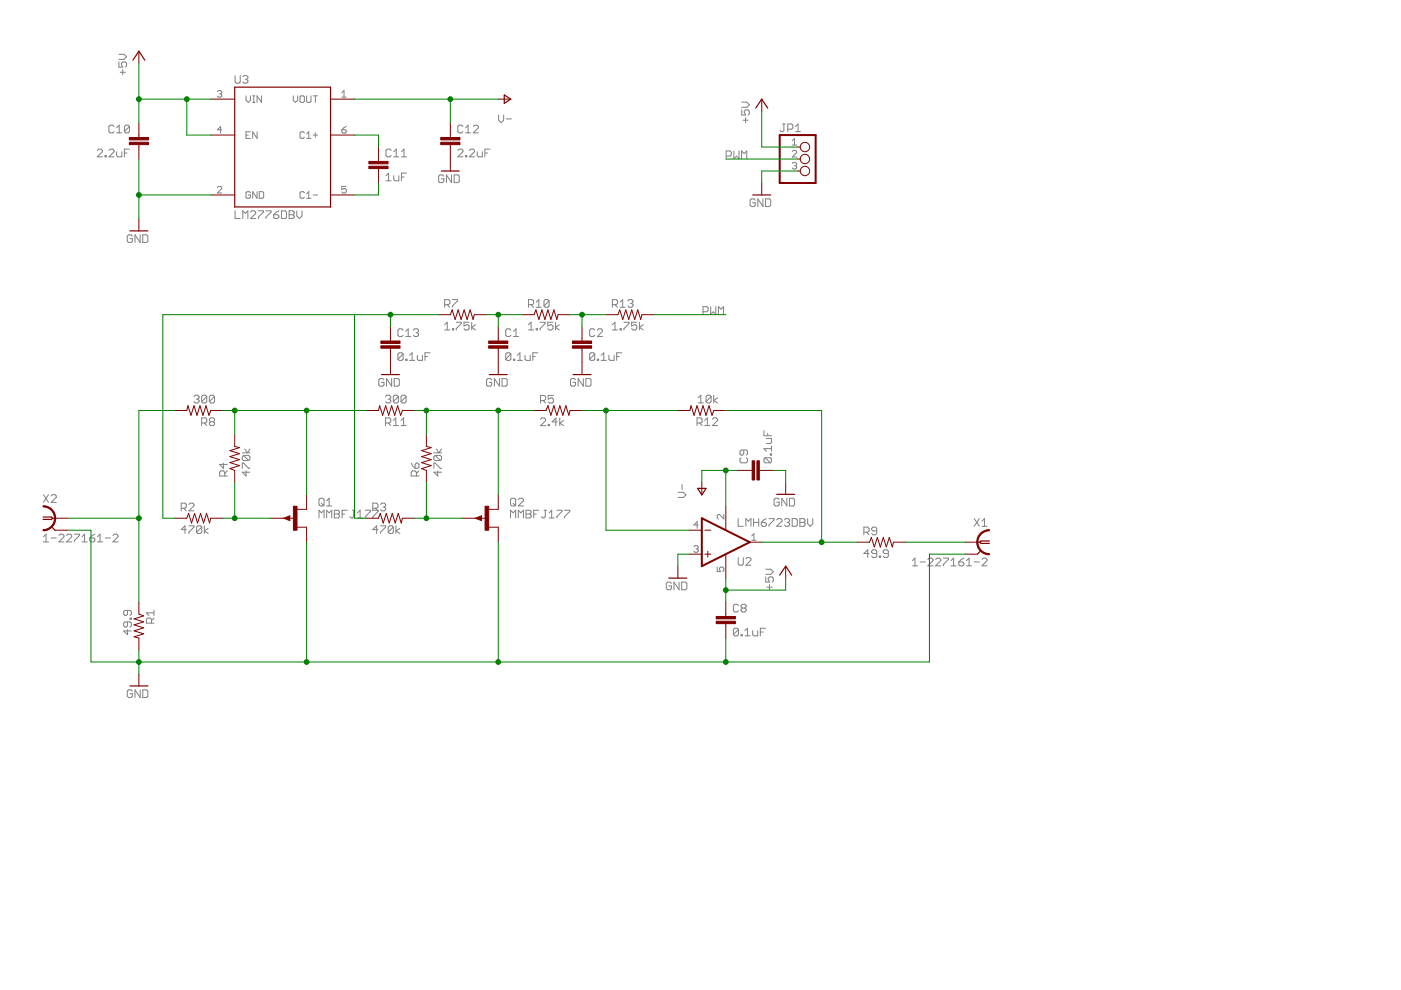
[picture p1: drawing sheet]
<svg xmlns="http://www.w3.org/2000/svg" width="297mm" height="210mm" viewBox="0 0 297 210" stroke-linecap="round" stroke-linejoin="round" font-family="sans-serif">
<g fill="none" stroke="#808080" stroke-width=".21">
<path d="M25.2 13.1v1.1h.8l-.2-.5v-.3l.2-.3h.6l.2 .3v.5l-.2 .3M25.2 11.5h1.1l.5 .5-.5 .6h-1.1M25.5 15.3h1.1M26 14.8v1.1M46.1 19.4l.2-.2h.5l.2 .2-.2 .5M46.5 19.9h.3M46.8 19.9l.2 .2-.2 .5h-.5l-.2-.2M49.8 16v1.4l.3 .2h.6l.2-.2v-1.4M51.5 16.3l.3-.3h.5l.3 .3v.3l-.3 .2M52 16.8h.3M52.3 16.8l.3 .3v.3l-.3 .2h-.5l-.3-.2M72.5 19.7l.4-.5v1.4"/>
<path d="M20.6 31.9l.3-.3h.5l.3 .3v.3l-1.1 1.1h1.1M22.3 33h.2v.3h-.2zM23.1 31.9l.3-.3h.5l.3 .3v.3l-1.1 1.1h1.1M24.2 26.8l-.3-.3h-.5l-.3 .3v1.1l.3 .3h.5l.3-.3M24.7 32.2v.8l.3 .3h.8v-1.1M24.7 28.2h1.1M24.7 27.1l.6-.6v1.7M26.4 32.4h.5M27.5 31.6h-1.1v1.7M27.5 26.8l-.3-.3h-.6l-.2 .3v1.1M27.5 26.8v1.1l-.3 .3h-.6l-.2-.3M27.5 26.8l-1.1 1.1"/>
<path d="M46.1 39.8l.2-.3h.5l.2 .3v.2l-.9 .9h.9M47 27.5h-.9l.7-.7v1.4M52.2 20.3v1l.4 .4 .5-.4v-1M52.2 28.6h.4M53.1 27.9h-.9v1.4h.9M53.6 21.7h.4M53.6 20.3h.4M53.8 20.3v1.4M54.5 27.9v1.4l-.9-1.4v1.4M55.4 20.3v1.4l-.9-1.4v1.4M62.2 20.3v1l.5 .4 .4-.4v-1M63.6 20.6l.2-.3h.5l.2 .3v.9l-.2 .2h-.5l-.2-.2z"/>
<path d="M64.5 28.2l-.2-.3h-.5l-.2 .3v.9l.2 .2h.5l.2-.2M65 29.3h.9M65 20.3v1.2l.2 .2h.5l.2-.2v-1.2M65 28.4l.5-.5v1.4M66.4 28.6h.9M66.4 20.3h.9M66.9 20.3v1.4M66.9 28.2v.9M72.5 27.5h.7l.2 .5-.2 .2h-.5l-.2-.2zM72.5 20.6h.9M73.4 39.5h-.9v.7l.7-.2 .2 .2v.5l-.2 .2h-.5l-.2-.2M73.4 26.8l-.9 .7"/>
<path d="M81.8 37.3l.6-.6v1.6M81.8 38.3h1.1M82.9 31.9l-.2-.3h-.6l-.3 .3v1.1l.3 .3h.6l.2-.3M83.5 33.3h1.1M83.5 37.3v.8l.3 .2h.8v-1M83.5 32.2l.5-.6v1.7M85.1 33.3h1.1M85.1 37.5h.6M85.1 32.2l.6-.6v1.7M86.2 36.7h-1.1v1.6M94.1 37.4l-.3-.3h-.5l-.3 .3v1l.3 .3h.5l.3-.3v-.5h-.5M95.7 37.1v1.6l-1-1.6v1.6"/>
<path d="M96.3 37.1h.8l.3 .3v1l-.3 .3h-.8zM97.1 31.9l.2-.3h.6l.2 .3v.3l-1 1.1h1M98.1 26.8l-.2-.3h-.6l-.2 .3v1.1l.2 .3h.6l.2-.3M98.7 33h.3v.3h-.3zM98.7 28.2h1.1M98.7 27.1l.6-.6v1.7M99.5 31.9l.3-.3h.6l.2 .3v.3l-1.1 1.1h1.1M100.4 26.8l.2-.3h.6l.2 .3v.3l-1 1.1h1M101.2 32.2v.8l.2 .3h.9v-1.1M102.8 32.4h.6M103.9 31.6h-1.1v1.7M105.7 24.4v1.1l.6 .5 .5-.5v-1.1"/>
<path d="M107.3 25.2h1.1M154 33.1h.8l.2-.3v-.5l-.2-.3h-.8v1.6M155.6 32v1.6l.5-.5 .6 .5v-1.6M157.2 33.6v-1.6l.6 .6 .5-.6v1.6M157.3 23.3v1.1h.8l-.3-.6v-.2l.3-.3h.5l.3 .3v.5l-.3 .3M157.3 21.7h1l.6 .5-.6 .6h-1M157.5 25.5h1.1M158.1 24.9v1.1M165.9 26.3h.6M166.2 26.3v1.3l-.3 .3h-.2l-.3-.3M167 27.4h.8l.3-.3v-.5l-.3-.3h-.8v1.6M168 29.8l.4-.4v1.4"/>
<path d="M168 30.8h.9M168 32.1l.2-.2h.5l.2 .2v.3l-.9 .9h.9M168 34.7l.2-.3h.5l.2 .3-.2 .4M168.4 35.1h.3M168.7 27.9h1M168.7 26.8l.5-.5v1.6M168.7 35.1l.2 .3-.2 .4h-.5l-.2-.2M28.1 50.1l-.3-.3h-.5l-.3 .3v1l.3 .3h.5l.3-.3v-.5h-.6M29.7 49.8v1.6l-1.1-1.6v1.6M30.3 49.8h.8l.2 .3v1l-.2 .3h-.8zM49.8 44.7v1.6h1.1M51.5 46.3v-1.6l.5 .6 .6-.6v1.6"/>
<path d="M53.1 45l.3-.3h.5l.3 .3v.3l-1.1 1h1.1M53.1 40.9l-.2-.3h-.5l-.2 .3v.9l.2 .2h.5l.2-.2v-.5h-.5M54.5 40.6v1.4l-.9-1.4v1.4M54.8 44.7h1v.3l-1 1.1v.2M55 40.6h.7l.2 .3v.9l-.2 .2h-.7zM56.4 44.7h1.1v.3l-1.1 1.1v.2M58 45.5h.8l.3 .3v.3l-.3 .2h-.5l-.3-.2zM59.1 44.7l-.5 .3-.6 .5M59.7 44.7h.8l.2 .3v1.1l-.2 .2h-.8zM61.3 44.7h.8l.3 .3v.3l-.3 .2 .3 .3v.3l-.3 .2h-.8zM61.3 45.5h.8M62.9 44.7v1.1l.6 .5 .5-.5v-1.1"/>
<path d="M64.5 40.9l-.2-.3h-.5l-.2 .3v.9l.2 .2h.5l.2-.2M65 42h.9M65 41.1l.5-.5v1.4M66.4 41.3h.9M160.1 42.4l-.2-.2h-.6l-.3 .2v1.1l.3 .3h.6l.2-.3v-.5h-.5M161.8 42.2v1.6l-1.1-1.6v1.6M162.3 42.2h.8l.3 .2v1.1l-.3 .3h-.8zM85.5 70l-.3-.3h-.6l-.2 .3v1.1l.2 .3h.6l.3-.3M85.5 75.1l-.3-.3h-.6l-.2 .3v1.1M85.5 75.1v1.1l-.3 .2h-.6l-.2-.2M85.5 75.1l-1.1 1.1M86 76.2h.3v.2h-.3z"/>
<path d="M86 71.4h1.1M86 70.3l.6-.6v1.7M86.8 76.4h1.1M86.8 75.3l.6-.5v1.6M87.7 70l.2-.3h.6l.2 .3v.3l-.2 .2M88.2 70.5h.3M88.5 70.5l.2 .3v.3l-.2 .3h-.6l-.2-.3M88.5 75.3v.9l.3 .2h.8v-1.1M90.1 75.6h.6M91.2 74.8h-1.1v1.6M94.3 68.9l.5-.6v1.7M94.3 70h1.1"/>
<path d="M94.3 64.6h.8l.3-.3v-.5l-.3-.3h-.8v1.7M94.8 64.6l.6 .6M95.9 69.7h.3v.3h-.3zM95.9 63.5h1.1v.3l-1.1 1.1v.3M96.7 68.3h1.1v.3l-1.1 1.1v.3M99.5 68.3h-1.1v.8l.5-.2h.3l.3 .2v.6l-.3 .3h-.6l-.2-.3M100 68.3v1.7M100.8 68.9l-.8 .5 .8 .6M108.3 70l-.2-.3h-.6l-.3 .3v1.1l.3 .3h.6l.2-.3M108.3 75.1l-.2-.3h-.6l-.3 .3v1.1M108.3 75.1v1.1l-.2 .2h-.6l-.3-.2M108.3 75.1l-1.1 1.1"/>
<path d="M108.9 76.2h.2v.2h-.2zM108.9 71.4h1.1M108.9 70.3l.5-.6v1.7M109.7 76.4h1.1M109.7 75.3l.5-.5v1.6M111.3 75.3v.9l.3 .2h.8v-1.1M112.1 70h1M112.1 68.9l.5-.6v1.7M112.1 64.6h.8l.2-.3v-.5l-.2-.3h-.8v1.7M112.6 64.6l.5 .6M113 75.6h.5M113.7 69.7h.3v.3h-.3z"/>
<path d="M113.7 64.1l.5-.6v1.7M113.7 65.2h1.1M114 74.8h-1v1.6M114.5 68.3h1.1v.3l-1.1 1.1v.3M116.4 63.8l-.3-.3h-.5l-.3 .3v1.1M116.4 63.8v1.1l-.3 .3h-.5l-.3-.3M116.4 63.8l-1.1 1.1M117.2 68.3h-1.1v.8l.6-.2h.3l.2 .2v.6l-.2 .3h-.6l-.3-.3M117.8 68.3v1.7M118.6 68.9l-.8 .5 .8 .6M126.1 70l-.3-.3h-.5l-.3 .3v1.1l.3 .3h.5l.3-.3M126.1 75.1l-.3-.3h-.5l-.3 .3v1.1"/>
<path d="M126.1 75.1v1.1l-.3 .2h-.5l-.3-.2M126.1 75.1l-1.1 1.1M126.6 70l.3-.3h.6l.2 .3v.3l-1.1 1.1h1.1M126.6 76.2h.3v.2h-.3zM127.5 76.4h1M127.5 75.3l.5-.5v1.6M129.1 75.3v.9l.3 .2h.8v-1.1M129.8 70h1.1M129.8 68.9l.6-.6v1.7M129.8 64.6h.8l.3-.3v-.5l-.3-.3h-.8v1.7M130.4 64.6l.5 .6M130.7 75.6h.6"/>
<path d="M131.5 69.7h.2v.3h-.2zM131.5 65.2h1M131.5 64.1l.5-.6v1.7M131.8 74.8h-1.1v1.6M132.3 68.3h1.1v.3l-1.1 1.1v.3M133.1 63.8l.3-.3h.5l.3 .3v.3l-.3 .2M133.6 64.3h.3M133.9 64.3l.3 .3v.3l-.3 .3h-.5l-.3-.3M135 68.3h-1.1v.8l.6-.2h.2l.3 .2v.6l-.3 .3h-.5l-.3-.3M135.6 68.3v1.7M136.4 68.9l-.8 .5 .8 .6M149.1 66.1h.8l.2-.3v-.5l-.2-.3h-.8v1.7"/>
<path d="M150.7 65v1.7l.5-.6 .6 .6v-1.7M152.3 66.7v-1.7l.6 .6 .5-.6v1.7M41.1 84.1l.3-.3h.5l.3 .3v.2l-.3 .3M41.7 84.6h.2M41.9 84.6l.3 .3v.3l-.3 .2h-.5l-.3-.2M42.8 89.7h.8l.2-.3v-.5l-.2-.3h-.8v1.6M43.3 89.7l.5 .5M43.8 84.1v1.1l-.2 .2h-.6l-.2-.2M43.8 84.1l-.2-.3h-.6l-.2 .3v1.1M43.8 84.1l-1 1.1M44.7 89.4l-.3-.2v-.3l.3-.3h.5l.3 .3v.3l-.3 .2M44.7 89.4l-.3 .3v.3l.3 .2h.5l.3-.2v-.3l-.3-.3"/>
<path d="M44.7 89.4h.5M45.5 84.1v1.1l-.3 .2h-.5l-.3-.2M45.5 84.1l-.3-.3h-.5l-.3 .3v1.1M45.5 84.1l-1.1 1.1M47.4 98.2v1.1l-.8-.8h1.6M48.2 99.8l-.6 .6M51.4 99.3v-1.1h.2l1.1 1.1h.3M51.4 96h1.6M51.6 96.6l-.2 .2v.6l.2 .2h1.1M51.6 96.6h1.1l.3 .2v.6l-.3 .2M51.6 96.6l1.1 1M51.9 95.2l.6 .8 .5-.8"/>
<path d="M52.2 99.8v1.1l-.8-.8h1.6M81.4 80.5l-.3-.2h-.5l-.3 .2v1.1l.3 .3h.5l.3-.3v-.5h-.5M81.7 89.7h.9l.2-.3v-.5l-.2-.3h-.9v1.6M81.7 84.1l.3-.3h.6l.2 .3v.2l-.2 .3M82.3 84.6h.3M82.3 89.7l.5 .5M82.6 84.6l.2 .3v.3l-.2 .2h-.6l-.3-.2M83 80.3v1.6l-1-1.6v1.6M83.4 90.2h1.1M83.4 89.2l.5-.6v1.6M83.6 80.3h.8l.3 .2v1.1l-.3 .3h-.8zM84.5 84.1v1.1l-.3 .2h-.5l-.3-.2"/>
<path d="M84.5 84.1l-.3-.3h-.5l-.3 .3v1.1M84.5 84.1l-1.1 1.1M85 90.2h1.1M85 89.2l.6-.6v1.6M86.1 84.1v1.1l-.3 .2h-.5l-.3-.2M86.1 84.1l-.3-.3h-.5l-.3 .3v1.1M86.1 84.1l-1.1 1.1M87.2 98.2l.3 .5 .5 .6M88 98.5l.3-.3h.3l.2 .3v.5l-.2 .3h-.6zM88.8 99.8l-.5 .6M92 99.3v-1.1h.3l1 1.1h.3M92 96h1.6"/>
<path d="M92.3 96.6l-.3 .2v.6l.3 .2h1M92.3 96.6h1l.3 .2v.6l-.3 .2M92.3 96.6l1 1M92.5 95.2l.6 .8 .5-.8M92.8 99.8v1.1l-.8-.8h1.6M104.2 80.5l-.2-.2h-.6l-.2 .2v1.1l.2 .3h.6l.2-.3v-.5h-.5M105.9 80.3v1.6l-1.1-1.6v1.6M106.4 80.3h.9l.2 .2v1.1l-.2 .3h-.9zM114.6 88.9l.3-.3h.5l.3 .3v.3l-1.1 1.1h1.1M114.6 84.9h.8l.3-.3v-.5l-.3-.3h-.8v1.6M115.1 84.9l.6 .5M116.2 90h.3v.3h-.3z"/>
<path d="M117.3 83.8h-1.1v.8l.6-.2h.3l.2 .2v.6l-.2 .2h-.6l-.3-.2M118.1 89.5h-1l.8-.9v1.7M118.7 88.6v1.7M119.5 89.2l-.8 .5 .8 .6M122 80.5l-.2-.2h-.6l-.3 .2v1.1l.3 .3h.6l.2-.3v-.5h-.5M123.7 80.3v1.6l-1.1-1.6v1.6M124.2 80.3h.8l.3 .2v1.1l-.3 .3h-.8zM147.8 89.7h.8l.3-.3v-.5l-.3-.3h-.8v1.6M148.1 84.3l.5-.5v1.6M148.1 85.4h1M148.3 89.7l.6 .5M149.4 89.2l.6-.6v1.6"/>
<path d="M149.4 90.2h1.1M150.8 84.1v1.1l-.3 .2h-.5l-.3-.2M150.8 84.1l-.3-.3h-.5l-.3 .3v1.1M150.8 84.1l-1.1 1.1M151 88.9l.3-.3h.6l.2 .3v.3l-1.1 1h1.1M151.3 83.8v1.6M152.1 84.3l-.8 .6 .8 .5M157.1 97l-.2 .3v.6l.2 .2h1.1l.3-.2v-.6l-.3-.3M157.7 95.4v.8l-.3 .3h-.3l-.2-.3v-.5l.2-.3h1.1l.3 .3v.5l-.3 .3M162 91.3v1.1h1.6M162.2 97l-.2 .3v.6l.2 .2h1.1M162.2 97h1.1l.3 .3v.6l-.3 .2"/>
<path d="M162.2 97l1.1 1.1M162.5 93h1.1v.8l-.3 .2h-.8M162.8 91.9v.5M163.3 96.2h.3v.3h-.3zM163.6 94.6v1.1M163.6 95.1h-1.6l.5 .6M9.2 113.8l.6-.5v1.6M9.2 114.9h1.1M9.2 104.9l1.1 1.6M10.3 104.9l-1.1 1.6M10.8 105.2l.3-.3h.6l.2 .3v.2l-1.1 1.1h1.1M10.8 114.1h1.1"/>
<path d="M12.5 113.5l.3-.2h.5l.3 .2v.3l-1.1 1.1h1.1M14.1 113.5l.3-.2h.5l.3 .2v.3l-1.1 1.1h1.1M15.7 113.3h1.1v.2l-1.1 1.1v.3M17.4 114.9h1.1M17.4 113.8l.5-.5v1.6M19 114.1h.9l.2 .2v.3l-.2 .3h-.6l-.3-.3zM20.1 113.3l-1.1 .8M20.7 114.9h1.1M20.7 113.8l.5-.5v1.6M22.3 114.1h1.1M23.9 113.5l.3-.2h.6l.2 .2v.3l-1.1 1.1h1.1M38.4 107.8h.8l.3-.3v-.5l-.3-.3h-.8v1.6"/>
<path d="M38.9 107.8l.6 .5M39.5 112.3h-1.1l.8-.8v1.6M40 111.5h1.1v.3l-1.1 1v.3M40 107l.3-.3h.6l.2 .3v.2l-1.1 1.1h1.1M42.8 111.8l-.3-.3h-.5l-.3 .3v1M42.8 111.8v1l-.3 .3h-.5l-.3-.3M42.8 111.8l-1.1 1M43.3 111.5v1.6M44.1 112l-.8 .6 .8 .5M47.6 100.9v-.8l-.2-.3h-.6l-.2 .3v.8h1.6M67.6 109.8v-1.6l.6 .5 .5-.5v1.6M67.9 105.6h.5l.3 .3v1.1l-.3 .3h-.5l-.3-.3v-1.1z"/>
<path d="M68.2 106.7l.5 .6M69.3 107.3h1M69.3 109.8v-1.6l.5 .5 .5-.5v1.6M69.3 106.2l.5-.6v1.7M70.9 108.2h.8l.3 .3v.2l-.3 .3 .3 .3v.2l-.3 .3h-.8zM70.9 109h.8M72.5 109h.6M73.6 108.2h-1.1v1.6M74.7 108.2h.5M75 108.2v1.3l-.3 .3h-.3l-.2-.3M75.8 109.8h1.1M75.8 108.7l.5-.5v1.6"/>
<path d="M77.4 108.2h1.1v.3l-1.1 1v.3M79 107.8h.9l.2-.3v-.5l-.2-.3h-.9v1.6M79.1 108.2h1.1v.3l-1.1 1v.3M79.6 107.8l.5 .5M80.1 112.3h-1.1l.9-.8v1.6M80.7 111.5h1.1v.3l-1.1 1v.3M80.7 107l.3-.3h.5l.3 .3v.2l-.3 .3M81.2 107.5h.3M81.5 107.5l.3 .3v.2l-.3 .3h-.5l-.3-.3M83.4 111.8l-.3-.3h-.5l-.3 .3v1M83.4 111.8v1l-.3 .3h-.5l-.3-.3M83.4 111.8l-1.1 1"/>
<path d="M83.9 111.5v1.6M84.8 112l-.9 .6 .9 .5M88.3 100.9v-.8l-.3-.3h-.5l-.3 .3v.8h1.6M108.2 105.9l.3-.3h.6l.2 .3v1.1l-.2 .3h-.6l-.3-.3zM108.2 109.8v-1.6l.6 .5 .5-.5v1.6M108.8 106.7l.5 .6M109.9 105.9l.3-.3h.5l.3 .3v.3l-1.1 1.1h1.1M109.9 109.8v-1.6l.5 .5 .6-.5v1.6M111.5 108.2h.8l.3 .3v.2l-.3 .3 .3 .3v.2l-.3 .3h-.8zM111.5 109h.8M113.2 109h.5M114.2 108.2h-1v1.6"/>
<path d="M115.3 108.2h.6M115.6 108.2v1.3l-.3 .3h-.2l-.3-.3M116.4 109.8h1.1M116.4 108.7l.6-.5v1.6M118.1 108.2h1v.3l-1 1v.3M119.7 108.2h1.1v.3l-1.1 1v.3M143.8 104.4h1.1l.5 .5-.5 .6h-1.1M144.6 102.7v1.1M147.1 115.9l.2-.2h.5l.2 .2-.2 .5M147.6 116.4h.2M147.8 116.4l.2 .2-.2 .5h-.5l-.2-.2M148 111.3h-.9l.7-.7v1.4"/>
<path d="M153.5 109.1v.9l-1-.9-.4 .2v.5l.2 .2M156.5 110v1.6h1.1M156.5 118.2v1.4l.3 .2h.5l.3-.2v-1.4M158.1 111.6v-1.6l.6 .5 .5-.5v1.6M158.1 118.5l.3-.3h.5l.3 .3v.2l-1.1 1.1h1.1M159.4 113.6l.5-.4v1.4M159.4 114.6h.9M159.8 110v1.6M159.8 110.8h1.1M160.9 110v1.6M161.4 110.8h.8l.3 .2v.3l-.3 .3h-.5l-.3-.3zM162.5 110l-.6 .2-.5 .6"/>
<path d="M163 110h1.1v.2l-1.1 1.1v.3M164.7 110.2l.3-.2h.5l.3 .2v.3l-1.1 1.1h1.1M165.2 105.9l-.3-.3h-.5l-.3 .3v1.1l.3 .3h.5l.3-.3v-.5h-.5M166.3 110.2l.3-.2h.5l.3 .2v.3l-.3 .3M166.8 105.6v1.7l-1-1.7v1.7M166.9 110.8h.2M167.1 110.8l.3 .2v.3l-.3 .3h-.5l-.3-.3M167.4 105.6h.8l.3 .3v1.1l-.3 .3h-.8zM168 110h.8l.2 .2v1.1l-.2 .3h-.8zM169.6 110h.8l.3 .2v.3l-.3 .3 .3 .2v.3l-.3 .3h-.8zM169.6 110.8h.8M171.2 110v1l.6 .6 .5-.6v-1"/>
<path d="M183.2 112.8h.8l.3-.2v-.6l-.3-.2h-.8v1.6M183.7 112.8l.6 .6M184.3 117.4h-1.1l.8-.8v1.6M185.9 117.4h-.8l-.3-.3v-.3l.3-.2h.5l.3 .2v1.1l-.3 .3h-.5l-.3-.3M185.9 112.6h-.8l-.3-.3v-.3l.3-.2h.5l.3 .2v1.1l-.3 .3h-.5l-.3-.3M186.4 117.9h.3v.3h-.3zM188.3 117.4h-.8l-.2-.3v-.3l.2-.2h.6l.2 .2v1.1l-.2 .3h-.6l-.2-.3M193.5 118.9l.5-.6v1.7M193.5 120h1M195.1 119.1h1.1M196.7 118.6l.3-.3h.5l.3 .3v.3l-1.1 1.1h1.1M198.4 118.6l.2-.3h.6l.3 .3v.3l-1.1 1.1h1.1"/>
<path d="M200 118.3h1.1v.3l-1.1 1.1v.3M201.6 120h1.1M201.6 118.9l.6-.6v1.7M203.3 119.1h.8l.3 .3v.3l-.3 .3h-.5l-.3-.3zM204.4 118.3l-.6 .3-.5 .5M204.9 120h1.1M204.9 118.9l.6-.6v1.7M206.5 119.1h1.1M206.5 110l1.1 1.6M207.6 110l-1.1 1.6M208.2 118.6l.3-.3h.5l.3 .3v.3l-1.1 1.1h1.1M208.2 111.6h1.1"/>
<path d="M208.2 110.5l.5-.5v1.6M27 133.5v1.1l-.8-.8h1.7M27 129.4v.8l-.2 .3h-.3l-.3-.3v-.5l.3-.3h1.1l.3 .3v.5l-.3 .3M27 131.9v.8l-.2 .2h-.3l-.3-.2v-.6l.3-.2h1.1l.3 .2v.6l-.3 .2M27.6 131h.3v.3h-.3zM32.1 132.1v-.8l-.3-.3h-.5l-.3 .3v.8h1.6M32.6 131l-.5 .6M32.6 129.9h-1.6l.6 .6M32.6 129.4v1.1M142.3 123.7l-.2-.3h-.6l-.2 .3v1.1l.2 .3h.6l.2-.3v-.6h-.5M144 123.4v1.7l-1.1-1.7v1.7M144.5 123.4h.9l.2 .3v1.1l-.2 .3h-.9z"/>
<path d="M152.1 120.2v1h.7l-.3-.5 .3-.5h.4l.3 .3v.4l-.3 .3M156.6 128.4l-.3-.3h-.6l-.2 .3v1.1l.2 .3h.6l.3-.3M156.6 133.5l-.3-.3h-.6l-.2 .3v1.1M156.6 133.5v1.1l-.3 .2h-.6l-.2-.2M156.6 133.5l-1.1 1.1M157.1 134.6h.3v.2h-.3zM157.4 128.9l-.3-.2v-.3l.3-.3h.5l.3 .3v.3l-.3 .2M157.4 128.9l-.3 .3v.3l.3 .3h.5l.3-.3v-.3l-.3-.3M157.4 128.9h.5M157.9 134.8h1.1M157.9 133.7l.6-.5v1.6M159.6 133.7v.9l.3 .2h.8v-1.1"/>
<path d="M161.2 134h.6M162.3 133.2h-1.1v1.6M162.3 122.3v1.1h.9l-.3-.8 .3-.3h.5l.3 .3v.5l-.3 .3M162.3 120.7h1.1l.6 .5-.6 .6h-1.1M162.6 124.5h1.1M163.2 124v1.1M28.1 146.5l-.3-.2h-.5l-.3 .2v1.1l.3 .3h.5l.3-.3v-.5h-.6M29.7 146.3v1.6l-1.1-1.6v1.6M30.3 146.3h.8l.2 .2v1.1l-.2 .3h-.8z"/>
</g>
<g fill="#800000" stroke="#800000" stroke-width=".21">
<path d="M207.9 113l1.2-.6 .7-.1v.2a2.41 2.41 0 0 0-2.5 2.5 2.41 2.41 0 0 0 2.5 2.4v.2a2.66 2.66 0 0 1-2.6-1.7 2.66 2.66 0 0 1 .7-2.9z" fill-rule="evenodd"/>
<path d="M9.1 107.2a2.66 2.66 0 0 1 2.7 2.7 2.66 2.66 0 0 1-2.7 2.6v-.2a2.4 2.4 0 0 0 2.4-2.4 2.4 2.4 0 0 0-2.4-2.4z" fill-rule="evenodd"/>
</g>
<g fill="none" stroke="#800000" stroke-width=".25">
<path d="M28.2 12.8l1.2-1.9 1.3 1.9M49.8 18.5h20.3v25.4h-20.3zM93.6 36.3h3.8M106.9 20.1l1.4 .9-1.4 .9zM160.2 22.9l1.3-1.9 1.3 1.9M27.5 49h3.8M159.6 41.3h3.8M80.9 79.4h3.8M103.7 79.4h3.8M121.5 79.4h3.8M9.1 109.6h1.8l.3 .3-.3 .2h-1.8M10.9 111.7l.8 .7"/>
<path d="M147.9 103.5h1.8l-.9 1.4zM164.7 104.8h3.8M208 116.7l-.8 .8M209.8 114.7h-1.8l-.3 .3 .3 .2h1.8M141.8 122.6h3.8M165.3 121.9l1.3-1.9 1.3 1.9M27.5 145.4h3.8"/>
</g>
<g fill="none" stroke="#800000" stroke-width=".21">
<path d="M29.4 10.9v2.5M29.4 26.1v3M29.4 30.7v3M44.7 28.6h5.1M44.7 21h5.1M70.1 28.6h5.1M70.1 21h5.1M80.2 31.2v3M80.2 35.8v3M95.5 26.1v3M95.5 30.7v5.6M105.6 21h2.6"/>
<path d="M161.5 21v2.6M161.5 38.8v2.5M169.1 31.2h.6M169.1 33.7h.6M169.1 36.3h.6M29.4 46.4v2.6M44.7 41.3h5.1M70.1 41.3h5.1M82.8 69.3v3M82.8 73.8v5.6M92.9 66.7h2.6l.4-1 .6 2 .6-2 .7 2 .6-2 .6 2 .7-2 .6 2 .3-1h2.5M105.6 69.3v3"/>
<path d="M105.6 73.8v5.6M110.7 66.7h2.5l.4-1 .7 2 .6-2 .6 2 .7-2 .6 2 .6-2 .7 2 .2-1h2.6M123.4 69.3v3M123.4 73.8v5.6M128.5 66.7h2.5l.4-1 .6 2 .7-2 .6 2 .6-2 .7 2 .6-2 .6 2 .3-1h2.5M37.1 87h2.5l.3-1 .6 2.1 .6-2.1 .7 2.1 .6-2.1 .6 2.1 .7-2.1 .6 2.1 .4-1.1h2.5M49.8 92.1v2.6l1 .2-2.1 .6 2.1 .7-2.1 .6 2.1 .7-2.1 .6 2.1 .6-2.1 .7 1.1 .3v2.6M77.7 87h2.5l.3-1 .6 2.1 .7-2.1 .6 2.1 .6-2.1 .7 2.1 .6-2.1 .6 2.1 .4-1.1h2.6M90.4 92.1v2.6l1 .2-2 .6 2 .7-2 .6 2 .7-2 .6 2 .6-2 .7 1 .3v2.6M113.2 87h2.6l.4-1 .6 2.1 .6-2.1 .7 2.1 .6-2.1 .6 2.1 .7-2.1 .6 2.1 .3-1.1h2.5M143.7 87h2.6l.2-1 .7 2.1 .6-2.1 .6 2.1 .7-2.1 .6 2.1 .6-2.1 .7 2.1 .3-1.1h2.6M156.4 99.7h3.1"/>
<path d="M161 99.7h3M11.2 109.9h3M11.7 112.4h2.5M37.1 109.9h2.5l.4-1 .6 2 .7-2 .6 2 .6-2 .7 2 .6-2 .6 2 .3-1h2.5M57.4 109.9h4.8M60.2 109.9l1.2-.5v1zM63 111.8h2v3.2M65 104.8v3.2h-2M77.7 109.9h2.5l.4-1 .7 2 .6-2 .6 2 .7-2 .6 2 .6-2 .7 2 .2-1h2.6M98 109.9h4.8M100.8 109.9l1.3-.5v1zM103.6 111.8h2v3.2"/>
<path d="M105.6 104.8v3.2h-2M146.3 117.5h2.5M146.3 112.4h2.5M148.8 102.3v2.5M149.4 117.5h1.3M149.4 112.4h1.3M150.1 116.9v1.2M153.9 107.4v5M153.9 117.5v5.1M159 115h2.5M166.6 102.3v2.5M181.8 115h2.6l.3-1.1 .7 2.1 .6-2.1 .6 2.1 .7-2.1 .6 2.1 .7-2.1 .6 2.1 .2-1h2.6"/>
<path d="M204.7 115h3M204.7 117.5h2.5M29.4 127.7v2.5l1.1 .4-2.1 .6 2.1 .6-2.1 .7 2.1 .6-2.1 .7 2.1 .6-2.1 .6 1 .3v2.5M143.7 120v2.6M153.9 127.7v3M153.9 132.2v3.1M166.6 120v2.6M29.4 142.9v2.5"/>
<circle cx="170.7" cy="31.2" r=".99"/>
<circle cx="170.7" cy="33.7" r=".99"/>
<circle cx="170.7" cy="36.3" r=".99"/>
</g>
<path d="M165.3 28.6h7.6v10.2h-7.6zM148.8 109.9l10.2 5.1-10.2 5z" fill="none" stroke="#800000" stroke-width=".42"/>
<g fill="#800000" stroke="#800000" stroke-width=".21">
<path d="M151.8 131.7h4.1v.5h-4.1z"/>
<path d="M151.8 130.7h4.1v.5h-4.1z"/>
<path d="M160.5 97.7h.5v4.1h-.5z"/>
<path d="M159.5 97.7h.5v4.1h-.5z"/>
<path d="M27.4 30.2h4.1v.5h-4.1z"/>
<path d="M27.4 29.1h4.1v.6h-4.1z"/>
<path d="M78.2 35.2h4.1v.6h-4.1z"/>
<path d="M78.2 34.2h4.1v.5h-4.1z"/>
<path d="M93.5 30.2h4v.5h-4z"/>
<path d="M93.5 29.1h4v.6h-4z"/>
<path d="M80.8 73.3h4v.5h-4z"/>
<path d="M80.8 72.3h4v.5h-4z"/>
<path d="M62.2 107.3h.8v5.1h-.8z"/>
<path d="M102.8 107.3h.8v5.1h-.8z"/>
<path d="M103.6 73.3h4.1v.5h-4.1z"/>
<path d="M103.6 72.3h4.1v.5h-4.1z"/>
<path d="M121.4 73.3h4v.5h-4z"/>
<path d="M121.4 72.3h4v.5h-4z"/>
</g>
<path d="M60.6 109.9l.7 .2v-.5l-.6 .3M101.2 109.9l.8 .2v-.5l-.7 .3" fill="none" stroke="#800000" stroke-width=".32"/>
<g fill="none" stroke="#008000" stroke-width=".21">
<path d="M29.4 13.4v12.7M29.4 33.7v12.7M29.4 21h15.3M39.6 21v7.6h5.1M75.2 21h30.4M75.2 28.6h5v2.6M80.2 38.8v2.5h-5M95.5 21v5.1M153.9 33.7h15.2M161.5 23.6v7.6h7.6M169.1 36.3h-7.6v2.5M29.4 41.3h15.3"/>
<path d="M75.2 66.7v43.2h2.5M82.8 66.7v2.6M92.9 66.7h-58.4v43.2h2.6M103.1 66.7h7.6M105.6 66.7v2.6M120.9 66.7h7.6M123.4 66.7v2.6M138.6 66.7h15.3M37.1 87h-7.7v40.7M47.2 87h30.5M49.8 87v5.1M65 87v17.8"/>
<path d="M87.9 87h25.3M90.4 87v5.1M105.6 87v17.8M123.4 87h20.3M128.5 87v25.4h17.8M153.9 99.7v7.7M153.9 87h20.3v28M156.4 99.7h-7.6v2.6M164 99.7h2.6v2.6M14.2 112.4h5.1v28h177.8v-22.9h7.6M14.2 109.9h15.2M47.2 109.9h10.2"/>
<path d="M49.8 102.3v7.6M65 115v25.4M87.9 109.9h10.1M90.4 102.3v7.6M105.6 115v25.4M146.3 117.5h-2.6v2.5M161.5 115h20.3M192 115h12.7M29.4 137.8v5.1M153.9 122.6v5.1M153.9 135.3v5.1M166.6 122.6v2.5h-12.7"/>
</g>
<g fill="#008000" stroke="#008000" stroke-width=".21">
<circle cx="153.9" cy="140.4" r=".51"/>
<circle cx="105.6" cy="140.4" r=".51"/>
<circle cx="29.4" cy="140.4" r=".51"/>
<circle cx="65" cy="140.4" r=".51"/>
<circle cx="29.4" cy="41.3" r=".51"/>
<circle cx="128.5" cy="87" r=".51"/>
<circle cx="174.2" cy="115" r=".51"/>
<circle cx="153.9" cy="99.7" r=".51"/>
<circle cx="95.5" cy="21" r=".51"/>
<circle cx="153.9" cy="125.1" r=".51"/>
<circle cx="29.4" cy="21" r=".51"/>
<circle cx="39.6" cy="21" r=".51"/>
<circle cx="49.8" cy="87" r=".51"/>
<circle cx="65" cy="87" r=".51"/>
<circle cx="90.4" cy="109.9" r=".51"/>
<circle cx="49.8" cy="109.9" r=".51"/>
<circle cx="82.8" cy="66.7" r=".51"/>
<circle cx="29.4" cy="109.9" r=".51"/>
<circle cx="105.6" cy="87" r=".51"/>
<circle cx="90.4" cy="87" r=".51"/>
<circle cx="105.6" cy="66.7" r=".51"/>
<circle cx="123.4" cy="66.7" r=".51"/>
</g>
</svg>
